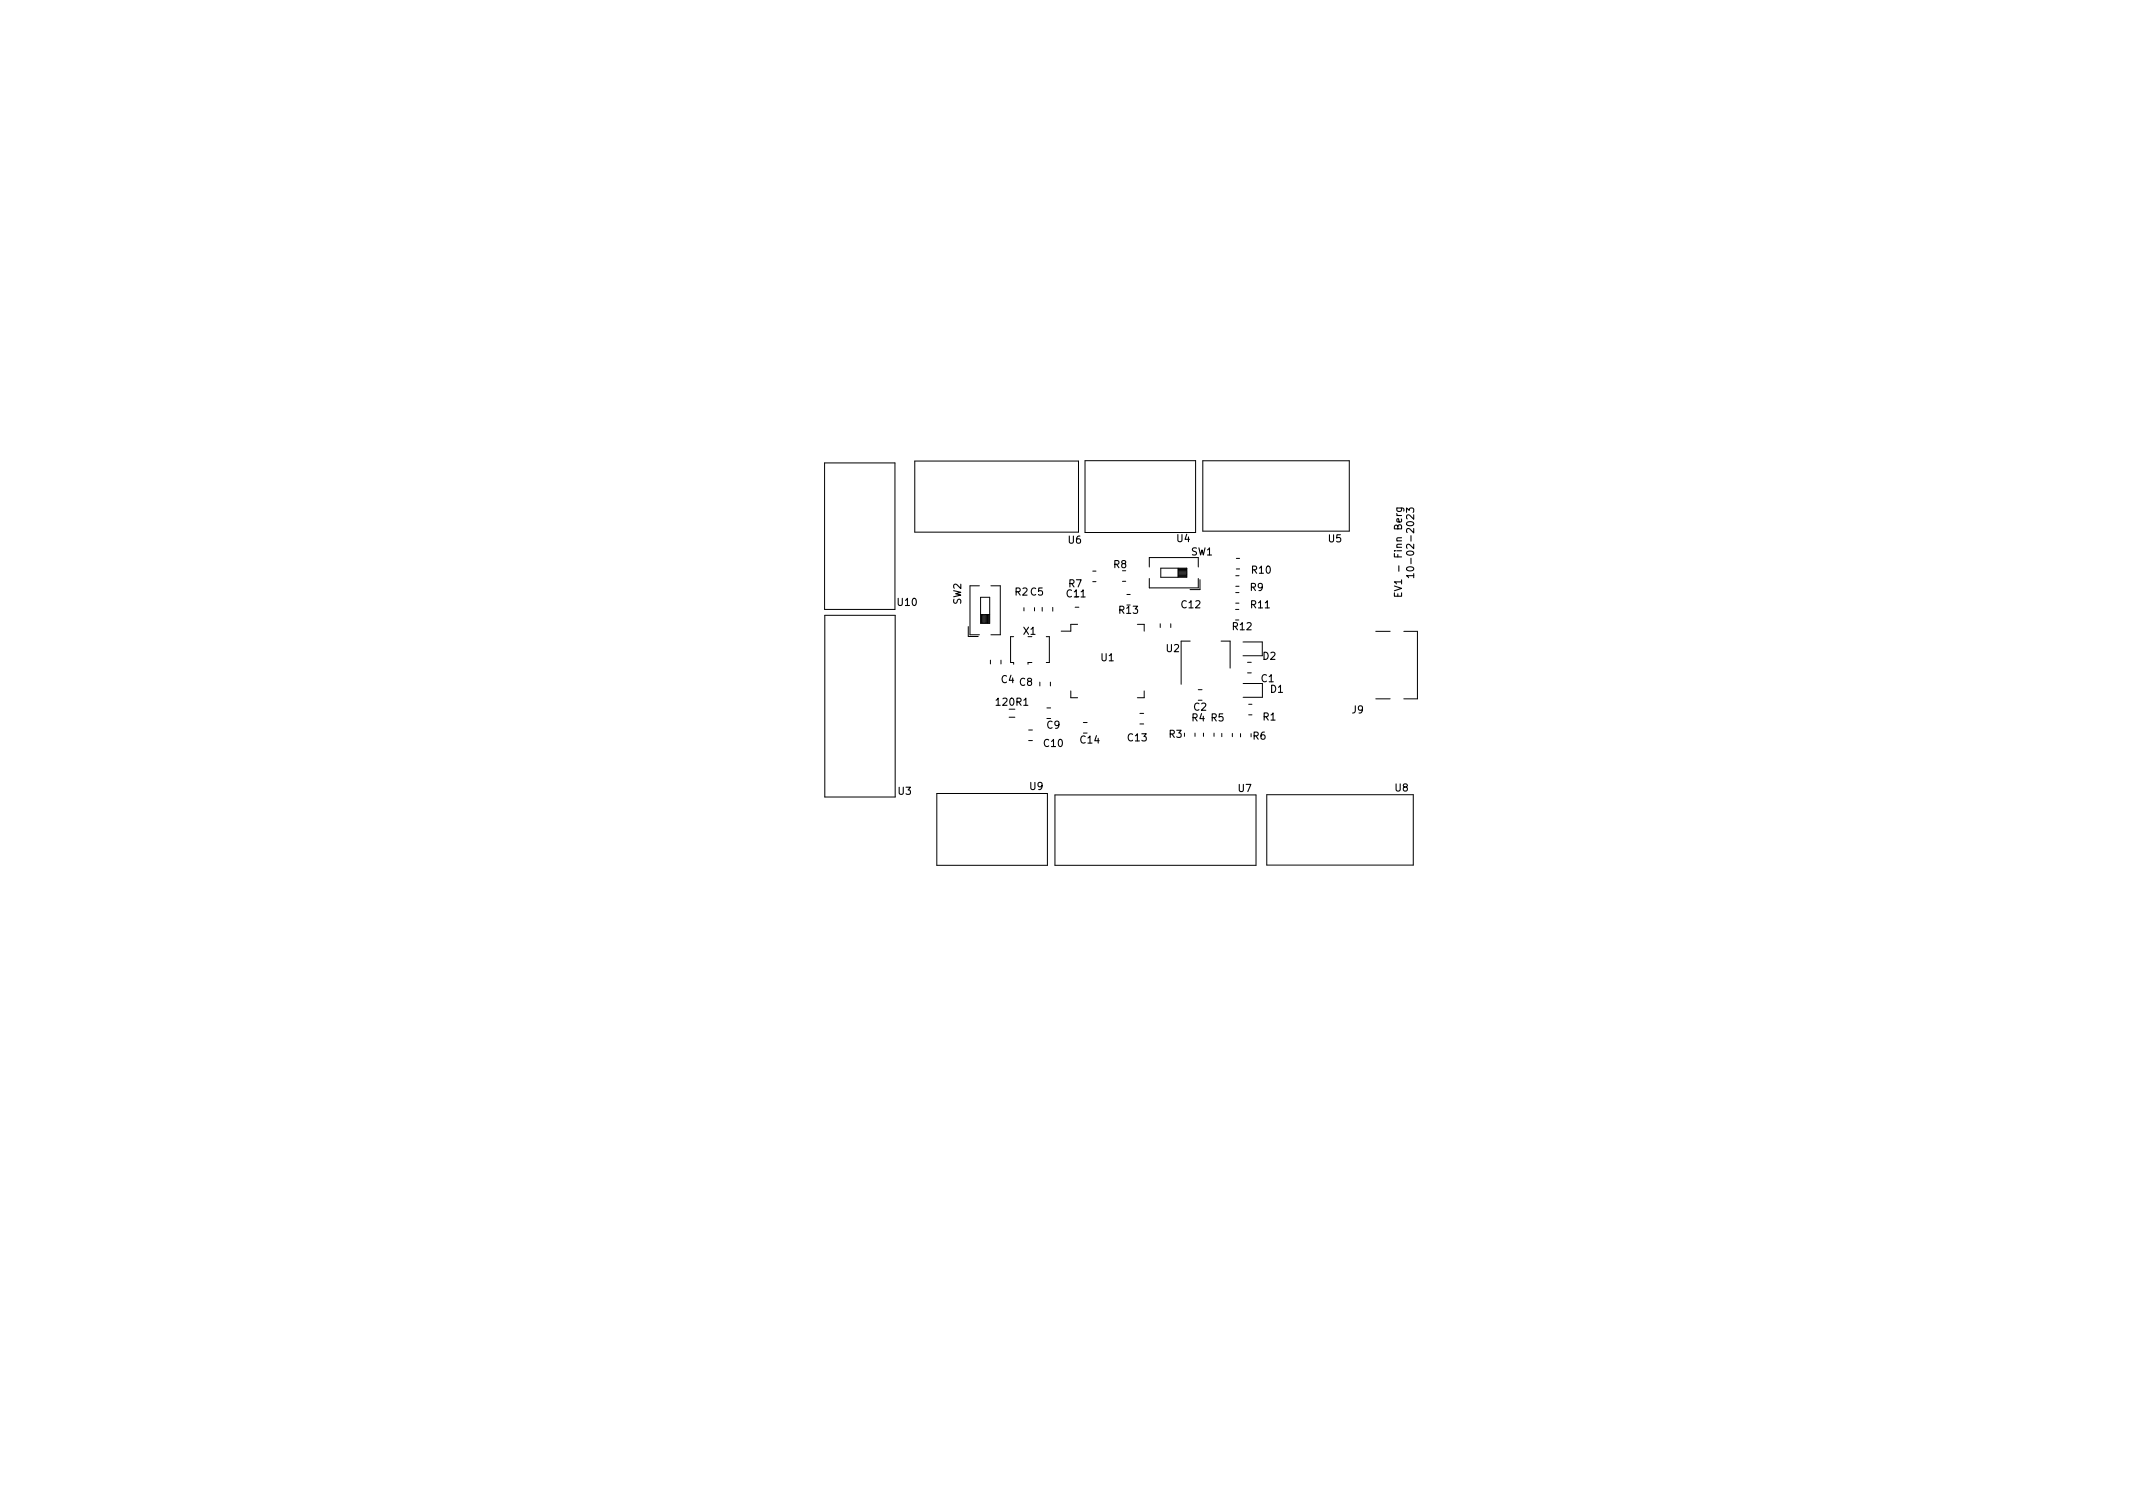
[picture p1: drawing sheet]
<svg xmlns="http://www.w3.org/2000/svg" width="297mm" height="210mm" viewBox="0 0 297 210" stroke-linecap="round" stroke-linejoin="round" font-family="sans-serif">
<defs><g id="words">
<g font-size="1.4">
<text x="148.6" y="76">U6</text>
<text x="163.7" y="75.8">U4</text>
<text x="165.8" y="77.6">SW1</text>
<text x="184.8" y="75.8">U5</text>
<text x="195.5" y="77.6" transform="rotate(-90 195.5 77.6)">Finn</text>
<text x="195.5" y="73.5" transform="rotate(-90 195.5 73.5)">Berg</text>
<text x="141.2" y="83.2">R2 C5</text>
<text x="148.3" y="83.5">C11</text>
<text x="148.7" y="82.1">R7</text>
<text x="154.9" y="79.4">R8</text>
<text x="174" y="82.6">R9</text>
<text x="174.1" y="80.2">R10</text>
<text x="195.5" y="83.3" transform="rotate(-90 195.5 83.3)">EV1</text>
<text x="197.2" y="80.7" transform="rotate(-90 197.2 80.7)">10-02-2023</text>
<text x="124.8" y="84.7">U10</text>
<text x="134.2" y="84.3" transform="rotate(-90 134.2 84.3)">SW2</text>
<text x="142.4" y="88.7">X1</text>
<text x="155.6" y="85.8">R13</text>
<text x="164.3" y="85">C12</text>
<text x="171.4" y="88">R12</text>
<text x="174" y="85">R11</text>
<text x="139.3" y="95.4">C4</text>
<text x="141.8" y="95.8">C8</text>
<text x="153.2" y="92.4">U1</text>
<text x="162.2" y="91.1">U2</text>
<text x="175.5" y="95.3">C1</text>
<text x="175.7" y="92.2">D2</text>
<text x="138.5" y="98.6">120R1</text>
<text x="145.6" y="101.8">C9</text>
<text x="165.8" y="100.7">R4 R5</text>
<text x="166.1" y="99.3">C2</text>
<text x="175.7" y="100.6">R1</text>
<text x="176.8" y="96.8">D1</text>
<text x="188.1" y="99.6">J9</text>
<text x="145.2" y="104.3">C10</text>
<text x="150.2" y="103.8">C14</text>
<text x="156.8" y="103.5">C13</text>
<text x="162.7" y="103">R3</text>
<text x="174.3" y="103.3">R6</text>
<text x="124.9" y="111">U3</text>
<text x="143.2" y="110.3">U9</text>
<text x="172.3" y="110.6">U7</text>
<text x="194.1" y="110.5">U8</text>
</g>
</g></defs>
<path d="M194.8 78.8v.7M195.9 71.4v-.7l.4 .4v-.3h.5l.1 .1-.1 .5M195.9 72.8a.59 .59 0 0 1 1 .2 .57 .57 0 0 1-1-.1zM196.9 71.7v.6l-.7-.6-.3 .2 .1 .4M142.6 97.5l.3-.3v1M142.6 98.2h.5" fill="none" stroke="#000" stroke-width=".15"/>
<g fill="none" stroke="#000" stroke-width=".14">
<path d="M114.8 64.5h9.8v20.4h-9.8zM127.4 64.2h22.8v9.9h-22.8zM151.1 64.1h15.4v10h-15.4zM152.2 79.5h.4M160 78.9v-1.3h6.9v1.3M161.6 79.1h3.7v1.3h-3.7zM164.1 79.9h1.2M164.1 79.3h1.2M164.1 79.7h1.2M164.1 79.8h1.2M164.1 79.4h1.2M164.1 79.5h1.2"/>
<path d="M164.1 79.2h1.2M164.1 79.1v1.3M167.5 64.2h20.4v9.8h-20.4zM172.2 77.8h.4M172.2 79.2h.4M114.9 85.7h9.8v25.3h-9.8zM134.8 87.2v1.4h1.4M136.4 81.6h-1.3v6.8h1.3M136.6 83.2h1.2v3.6h-1.2zM136.6 85.6h1.2M136.7 85.6v1.2M136.8 85.6v1.2"/>
<path d="M136.9 85.6v1.2M137 85.6v1.2M137.2 85.6v1.2M137.3 85.6v1.2M137.4 85.6v1.2M137.5 85.6v1.2M137.6 85.6v1.2M137.8 85.6v1.2M137.9 91.9v.5M138 81.6h1.3v6.8h-1.3M139.4 91.9v.5M140.5 99.9h.8"/>
<path d="M141.2 88.6h-.5v3.6h.5v.3M142.6 84.6v.5M143.7 92.2h-.5v.3M144.1 84.6v.5M144.8 95v.5M145.1 84.6v.5M145.7 88.6h.4v3.6h-.4M145.8 98.6h.5M146.3 95v.5M146.6 84.6v.5M149.1 96.2v1h1M149.7 84.5h.5"/>
<path d="M150.1 86.9h-1v1h-1.3M152.2 81h.4M156.3 80.9h.5M156.9 84.2h.5M156.9 82.8h.5M158.4 86.9h.9v1M158.7 99.3h.6M159.3 96.2v1h-.9M160 80.5v1.4h6.9v-1.4M161.6 86.9v.5M163 86.9v.5M164.1 80h1.2"/>
<path d="M164.1 80.3h1.2M164.1 80.1h1.2M165.7 89.3h-1.2v6M166.9 96h.5M166.9 97.5h.5M167.1 80.7v1.4h-1.4M170 89.3h1.3v3.7M172.1 84.9h.4M172.1 86.3h.4M172.1 82.5h.4M172.1 84h.4M172.1 81.6h.4"/>
<path d="M172.1 80.2h.4M173.1 89.4h2.7v1.9h-2.7M173.1 95.2h2.7v1.9h-2.7M173.7 93.7h.6M173.7 92.2h.6M173.9 98.1h.4M173.9 99.5h.4M191.6 87.9h2M191.6 97.3h2M195.5 87.9h1.9v9.4h-1.9M130.5 110.5h15.4v10h-15.4zM143.2 101.6h.6"/>
<path d="M143.2 103.1h.6M145.8 100h.5M146.9 110.7h28v9.8h-28zM150.9 100.6h.5M150.9 102.1h.5M158.7 100.8h.6M164.9 102.1v.4M166.4 102.1v.4M167.6 102.1v.4M169.1 102.1v.4M170.1 102.1v.5M171.6 102.1v.5"/>
<path d="M172.8 102.2v.4M176.4 110.7h20.4v9.8h-20.4z"/>
</g>
<use href="#words"/>
</svg>
